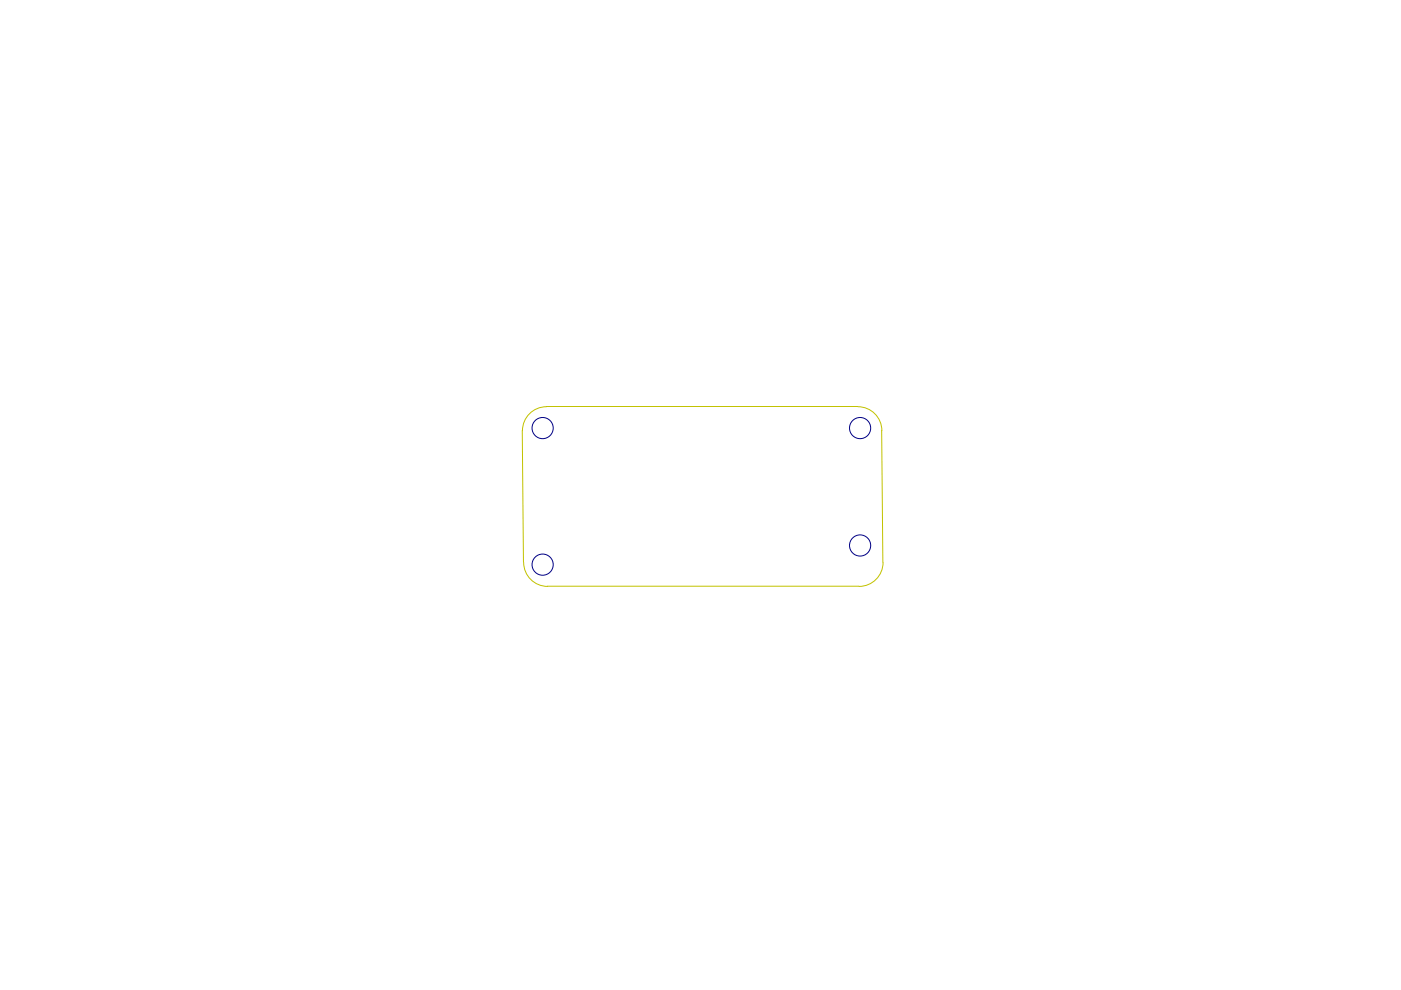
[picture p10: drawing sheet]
<svg xmlns="http://www.w3.org/2000/svg" width="297mm" height="210mm" viewBox="0 0 297 210" stroke-linecap="round" stroke-linejoin="round" font-family="sans-serif">
<path d="M110.7 91.3l.3 27.9M115.8 86.2h66M115.9 86.2a5.1 5.1 0 0 0-5.1 5.1M181.9 86.2a5.1 5.1 0 0 1 5.1 5.1M186.9 91.3l.3 27.9M111 119.3a5.1 5.1 0 0 0 5.1 5M187.2 119.3a5.1 5.1 0 0 1-5.1 5M116.1 124.3h66" fill="none" stroke="#c2c200" stroke-width=".21"/>
<g fill="none" stroke="#000084" stroke-width=".21">
<circle cx="115" cy="90.8" r="2.24"/>
<circle cx="182.4" cy="90.8" r="2.24"/>
<circle cx="115" cy="119.7" r="2.24"/>
<circle cx="182.4" cy="115.7" r="2.24"/>
</g>
</svg>
